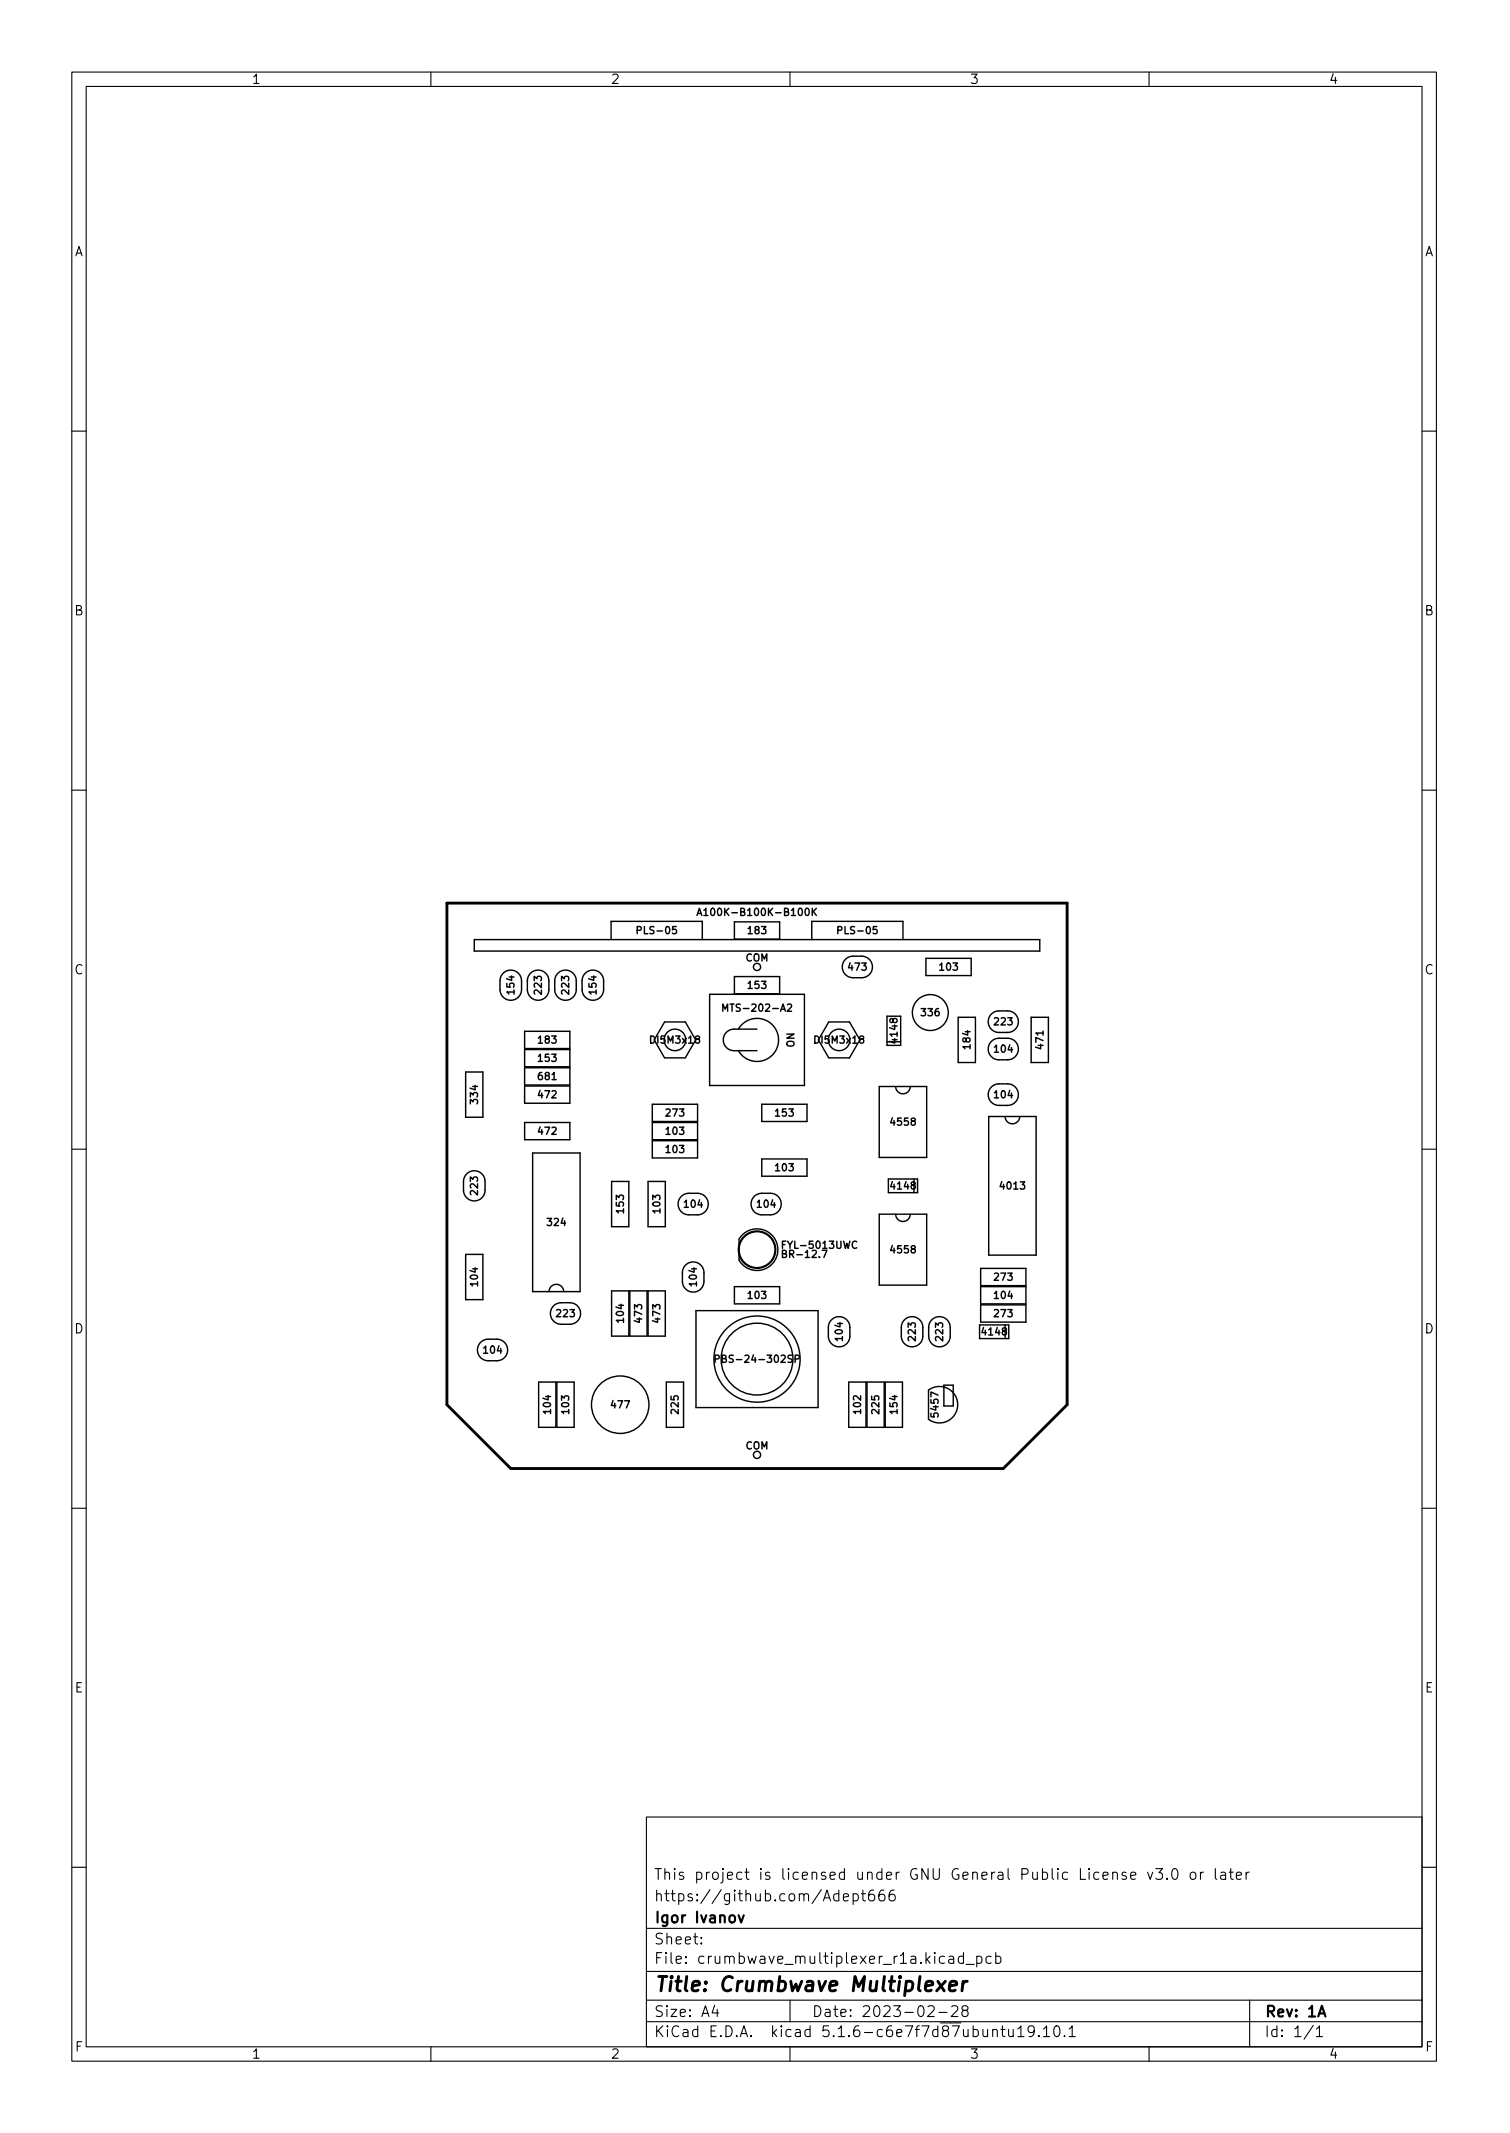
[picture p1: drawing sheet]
<svg xmlns="http://www.w3.org/2000/svg" width="210mm" height="297mm" viewBox="0 0 210 297" stroke-linecap="round" stroke-linejoin="round" font-family="sans-serif">
<defs><g id="words">
<text font-size="2.8" x="91" y="277.3">Title: Crumbwave Multiplexer</text>
<g font-size="2.1">
<text x="91" y="261.8">This project is licensed under GNU General Public License v3.0 or later</text>
<text x="91" y="267.8">Igor Ivanov</text>
<text x="91" y="264.8">https://github.com/Adept666</text>
<text x="91" y="273.5">File: crumbwave_multiplexer_r1a.kicad_pcb</text>
<text x="91" y="270.8">Sheet:</text>
<text x="91" y="280.9">Size: A4</text>
<text x="113" y="280.9">Date: 2023-02-28</text>
<text x="176" y="280.9">Rev: 1A</text>
<text x="91" y="283.7">KiCad E.D.A. kicad 5.1.6-c6e7f7d87ubuntu19.10.1</text>
<text x="176" y="283.7">Id: 1/1</text>
</g>
<g font-size="1.8">
<text x="35" y="11.7">1</text>
<text x="85" y="11.7">2</text>
<text x="135" y="11.7">3</text>
<text x="185" y="11.7">4</text>
<text x="10.3" y="35.7">A</text>
<text x="198.4" y="35.7">A</text>
<text x="10.3" y="85.7">B</text>
<text x="198.4" y="85.7">B</text>
<text x="10.3" y="135.7">C</text>
<text x="198.4" y="135.7">C</text>
<text x="10.3" y="185.7">D</text>
<text x="198.4" y="185.7">D</text>
<text x="10.4" y="235.7">E</text>
<text x="198.4" y="235.7">E</text>
<text x="10.4" y="285.7">F</text>
<text x="35" y="286.7">1</text>
<text x="85" y="286.7">2</text>
<text x="135" y="286.7">3</text>
<text x="185" y="286.7">4</text>
<text x="198.5" y="285.7">F</text>
</g>
<g font-size="1.4">
<text x="89.1" y="130.1">PLS-05</text>
<text x="98.4" y="127.5">A100K-B100K-B100K</text>
<text x="104.2" y="130.1">183</text>
<text x="117" y="130.1">PLS-05</text>
<text x="103.8" y="133.9">COM</text>
<text x="104.2" y="137.7">153</text>
<text x="118.2" y="135.2">473</text>
<text x="130.9" y="135.2">103</text>
<text x="71.6" y="138.4" transform="rotate(-90 71.6 138.4)">154</text>
<text x="75.4" y="138.4" transform="rotate(-90 75.4 138.4)">223</text>
<text x="79.2" y="138.4" transform="rotate(-90 79.2 138.4)">223</text>
<text x="83.1" y="138.4" transform="rotate(-90 83.1 138.4)">154</text>
<text x="101.4" y="140.9">MTS-202-A2</text>
<text x="128.4" y="141.5">336</text>
<text x="138.5" y="142.8">223</text>
<text x="75" y="147.9">153</text>
<text x="75" y="145.3">183</text>
<text x="90.8" y="145.3">DI5M3x18</text>
<text x="110.6" y="145.9" transform="rotate(-90 110.6 145.9)">ON</text>
<text x="113.6" y="145.3">DI5M3x18</text>
<text x="125" y="145.1" transform="rotate(-90 125 145.1)">4148</text>
<text x="135.1" y="146" transform="rotate(-90 135.1 146)">184</text>
<text x="138.5" y="146.6">104</text>
<text x="145.3" y="146" transform="rotate(-90 145.3 146)">471</text>
<text x="66.5" y="153.6" transform="rotate(-90 66.5 153.6)">334</text>
<text x="75" y="152.9">472</text>
<text x="75" y="150.4">681</text>
<text x="92.8" y="155.5">273</text>
<text x="108.1" y="155.5">153</text>
<text x="138.5" y="152.9">104</text>
<text x="75" y="158">472</text>
<text x="92.8" y="158">103</text>
<text x="92.8" y="160.6">103</text>
<text x="124.2" y="156.7">4558</text>
<text x="66.5" y="166.3" transform="rotate(-90 66.5 166.3)">223</text>
<text x="108.1" y="163.1">103</text>
<text x="124.2" y="165.6">4148</text>
<text x="139.4" y="165.6">4013</text>
<text x="76.3" y="170.7">324</text>
<text x="86.9" y="168.8" transform="rotate(-90 86.9 168.8)">153</text>
<text x="91.9" y="168.8" transform="rotate(-90 91.9 168.8)">103</text>
<text x="95.4" y="168.2">104</text>
<text x="105.5" y="168.2">104</text>
<text x="108.6" y="173.9">FYL-5013UWC</text>
<text x="66.5" y="179" transform="rotate(-90 66.5 179)">104</text>
<text x="97" y="179" transform="rotate(-90 97 179)">104</text>
<text x="108.6" y="175.2">BR-12.7</text>
<text x="124.2" y="174.5">4558</text>
<text x="138.5" y="178.3">273</text>
<text x="77.6" y="183.4">223</text>
<text x="86.9" y="184.1" transform="rotate(-90 86.9 184.1)">104</text>
<text x="89.4" y="184.1" transform="rotate(-90 89.4 184.1)">473</text>
<text x="91.9" y="184.1" transform="rotate(-90 91.9 184.1)">473</text>
<text x="104.2" y="180.9">103</text>
<text x="136.9" y="186">4148</text>
<text x="138.5" y="183.4">273</text>
<text x="138.5" y="180.9">104</text>
<text x="67.4" y="188.5">104</text>
<text x="100.6" y="189.8">PBS-24-302SP</text>
<text x="117.3" y="186.6" transform="rotate(-90 117.3 186.6)">104</text>
<text x="127.5" y="186.6" transform="rotate(-90 127.5 186.6)">223</text>
<text x="131.3" y="186.6" transform="rotate(-90 131.3 186.6)">223</text>
<text x="76.7" y="196.8" transform="rotate(-90 76.7 196.8)">104</text>
<text x="79.2" y="196.8" transform="rotate(-90 79.2 196.8)">103</text>
<text x="85.2" y="196.1">477</text>
<text x="94.5" y="196.8" transform="rotate(-90 94.5 196.8)">225</text>
<text x="119.9" y="196.8" transform="rotate(-90 119.9 196.8)">102</text>
<text x="122.4" y="196.8" transform="rotate(-90 122.4 196.8)">225</text>
<text x="125" y="196.8" transform="rotate(-90 125 196.8)">154</text>
<text x="130.7" y="197.2" transform="rotate(-90 130.7 197.2)">5457</text>
<text x="103.8" y="201.8">COM</text>
</g>
</g></defs>
<g fill="none" stroke="#000" stroke-width=".15">
<path d="M10 10h190v277h-190zM12 12h186v273h-186zM60 10v2M110 10v2M160 10v2M10 60h2M198 60h2M10 110h2M198 110h2M10 160h2M198 160h2M10 210h2"/>
<path d="M198 210h2M90 253h108v32h-108zM10 260h2M90 278.5h108M90 274.5h108M90 268.5h108M97.7 270.6v.1l-.1-.1h.1v.1M97.7 269.8v.1h-.1l.1-.1v.1M99.5 279.2l-.3 1.1h.9M99.9 279.8v1M110 278.5v3M117.4 264.2l.8-.1-.1-.3-.4-.1-.3 .2 .1 .7 .2 .1 .4-.1"/>
<path d="M118.8 263.8l.4-.1 .3 .3v.4l-.1 .2-.2 .1-.4-.1M118.8 263.7v1.5M119.9 263.7h.6M120.2 263.2v1.3v.1l.3 .1M121.7 263.2a.59 .59 0 0 0-.8 .7v.5l.2 .2 .4 .1 .2-.1 .1-.5-.1-.2-.5-.1-.3 .3M123.1 263.2a.59 .59 0 0 0-.7 .7v.5l.1 .2 .4 .1 .3-.1v-.5l-.1-.2-.4-.1-.3 .3M124.5 263.2a.59 .59 0 0 0-.7 .7v.5l.1 .2 .5 .1 .2-.1 .1-.5-.2-.2-.4-.1-.3 .3M129.2 279.5l.2-.2 .5 .1a.41 .41 0 0 1 .1 .6l-.8 .8h.9M132.2 272.5l.1-.1 .4 .1 .1 .9M132.5 279.5l.2-.2 .5 .1a.41 .41 0 0 1 .1 .6l-.9 .8h1M132.8 272.8h-.5a.29 .29 0 0 0-.2 .3 .29 .29 0 0 0 .2 .3l.5-.1M134.2 272.5l-.5-.1-.3 .3v.4l.2 .2 .1 .1 .5-.1"/>
<path d="M134.2 271.9v1.5M134.2 280l-.1-.1a.31 .31 0 0 1-.2-.3 .31 .31 0 0 1 .3-.3l.5 .1a.31 .31 0 0 1 .1 .3 .31 .31 0 0 1-.3 .3h-.3l-.3 .2 .1 .5 .2 .1h.3l.3-.3-.1-.4-.2-.1M134.5 273.6h1.2M136 272.5l.4-.1 .3 .3v.4l-.1 .2-.2 .1-.4-.1M136 272.4v1.5M138 272.5l-.4-.1-.3 .3v.4l.1 .2 .2 .1 .4-.1M138.7 272.5l.4-.1 .3 .3v.4l-.2 .2-.1 .1-.4-.1M138.7 271.9v1.5M157.4 261.2l.8-.1-.1-.3-.4-.1-.3 .2 .1 .7 .2 .1 .4-.1M159.8 260.7l.4 1 .3-1M160.9 260.2h1l-.5 .6a.41 .41 0 0 1 .5 .3v.3l-.2 .2-.5 .1-.3-.1M162.5 261.6h.1l-.1 .1-.1-.1h.1v.1"/>
<path d="M163.3 260.4a.36 .36 0 0 1 .4-.2 .36 .36 0 0 1 .2 .3 .77 .77 0 0 1-.4 1.2 .91 .91 0 0 1-.2-1.3zM165.9 260.8a.41 .41 0 0 1 .6 .2v.4a.41 .41 0 0 1-.4 .3 .41 .41 0 0 1-.4-.3v-.4zM167.2 260.7v1M167.6 260.7l-.3 .1-.1 .2M169.2 260.2v1.3l.2 .2M170 260.8l.2-.1 .4 .1 .1 .9M170.7 261.1h-.5a.29 .29 0 0 0-.3 .3 .29 .29 0 0 0 .3 .3l.5-.1M171.2 260.7h.5M171.4 260.2v1.3v.1l.3 .1M172.2 261.2l.7-.1-.1-.3-.4-.1-.2 .2v.7l.2 .1 .4-.1M173.5 260.7v1M173.9 260.7l-.2 .1-.2 .2"/>
<path d="M174 278.5v6.5M198 260h2M60 285v2M90 281.5h108M110 285v2M130.7 280.2h1.2M138.2 282.8a.37 .37 0 0 1 .7 0v.8M139.4 282.6h.5M139.6 282.1v1.3l.1 .1 .2 .1M140.4 282.6l.1 .9a.41 .41 0 0 0 .6 0M141.1 282.6v1M141.7 282.5l.5-.4v1.5"/>
<path d="M141.7 283.6h.9M144 282.8l-.3 .2h-.4l-.1-.2v-.4l.1-.2 .4-.1 .2 .2a.99 .99 0 0 1-.3 1.3h-.3M144.7 283.5v.1l-.1-.1h.1v.1M145.3 282.5l.4-.4v1.5M145.3 283.6h.9M146.9 282.2a.36 .36 0 0 1 .6 .2 .77 .77 0 0 1-.4 1.2 1 1 0 0 1-.2-1.4zM148.2 283.5h.1l-.1 .1v-.1v.1M148.9 282.5l.4-.4v1.5M148.9 283.6h.8M160 285v2M182.9 282l-1.3 2M183.3 282.5l.4-.4v1.5"/>
<path d="M183.3 283.6h.9"/>
</g>
<path d="M102.8 266.7l.4 1 .4-1M183.6 280.8l.5-1.5 .5 1.5" fill="none" stroke="#000" stroke-width=".3"/>
<path d="M62.2 125.8h86.4v69.8l-8.9 8.9h-68.6l-8.9-8.9zM130.6 275.9l.9 1.3M131.6 275.9l-1.2 1.3M132.2 276.6l1-.2-.1-.4-.1-.1-.6 .1-.1 .2-.1 .8v.1l.2 .1 .6-.1M134.1 275.9l-.2 1.3M134.7 275.9a.59 .59 0 0 0-.6 .4" fill="none" stroke="#000" stroke-width=".4"/>
<g fill="none" stroke="#000" stroke-width=".2">
<path d="M66 130.8h78.8v1.6h-78.8zM70.1 135.5a1.5 1.5 0 0 1 1.6-.3 1.5 1.5 0 0 1 .9 1.4v1.2a1.5 1.5 0 0 1-1.5 1.5 1.5 1.5 0 0 1-1.5-1.5v-1.5zM73.9 135.5a1.5 1.5 0 0 1 1.6-.3 1.5 1.5 0 0 1 .9 1.4v1.2a1.5 1.5 0 0 1-1.5 1.5 1.5 1.5 0 0 1-1.5-1.5l.1-1.5zM77.7 135.5a1.5 1.5 0 0 1 1.6-.3 1.5 1.5 0 0 1 .9 1.4v1.2a1.5 1.5 0 0 1-1.5 1.5 1.5 1.5 0 0 1-1.5-1.5l.1-1.5zM81.5 135.5a1.5 1.5 0 0 1 1.6-.3 1.5 1.5 0 0 1 1 1.4v1.2a1.5 1.5 0 0 1-1.5 1.5 1.5 1.5 0 0 1-1.6-1.5l.1-1.5zM85.1 130.8v-2.5h12.7v2.5M97.1 127.5l.3-1 .3 1M97.1 127.2h.5M98.8 138.5h13.2v12.7h-13.2zM102.3 136h6.3v2.4h-6.3zM102.3 128.4h6.3v2.4h-6.3zM109.6 139.9l.4-.1 .2 .3-.6 .7h.6"/>
<path d="M113 130.8v-2.5h12.7v2.5M113.1 126.5v1M113.2 126.9l.5 .6M113.7 126.5l-.6 .6M117.7 133.6l.8-.4h1.5a1.5 1.5 0 0 1 1.5 1.5 1.5 1.5 0 0 1-1.5 1.5h-1.2a1.5 1.5 0 0 1-1.4-1 1.5 1.5 0 0 1 .3-1.6zM128.9 133.5h6.3v2.4h-6.3zM64.8 149.3h2.4v6.3h-2.4zM73 151.2h6.4v2.4h-6.4zM73 143.6h6.4v2.4h-6.4zM73 146.2h6.4v2.4h-6.4zM73 148.7h6.4v2.4h-6.4zM73 156.3h6.4v2.4h-6.4z"/>
<path d="M90.8 153.8h6.3v2.4h-6.3zM90.8 156.3h6.3v2.4h-6.3zM90.8 158.9h6.3v2.4h-6.3zM92.5 142.3h2.9l1.5 2.5-1.5 2.5h-2.9l-1.4-2.5zM100.6 140.8v-1l.4 .7 .3-.7v1M102.8 143.3a3 3 0 0 1 4.5-.8 3 3 0 0 1 0 4.6 3 3 0 0 1-4.5-.8M105.4 143.3h-3.2a1.5 1.5 0 0 0-1.5 1.5 1.5 1.5 0 0 0 1.5 1.5h3.2M106.1 153.8h6.3v2.4h-6.3zM115.4 142.3h2.9l1.4 2.5-1.4 2.5h-2.9l-1.4-2.5zM122.4 151.3h6.6v9.9h-6.6zM123.5 141.5h1.9v4.1h-1.9zM124.7 151.3a1.02 1.02 0 0 0 1 1 1.02 1.02 0 0 0 1-1"/>
<path d="M133.4 141.7h2.4v6.3h-2.4zM137.7 155.5h6.6v19.3h-6.6zM138 141.2l.8-.4h1.5a1.5 1.5 0 0 1 1.5 1.5 1.5 1.5 0 0 1-1.5 1.5h-1.2a1.5 1.5 0 0 1-1.4-.9 1.5 1.5 0 0 1 .3-1.7zM138 145l.8-.4h1.5a1.5 1.5 0 0 1 1.5 1.5 1.5 1.5 0 0 1-1.5 1.5h-1.2a1.5 1.5 0 0 1-1.4-.9 1.5 1.5 0 0 1 .3-1.7zM138 151.4l.8-.4 1.5-.1a1.5 1.5 0 0 1 1.5 1.5 1.5 1.5 0 0 1-1.5 1.5h-1.2a1.5 1.5 0 0 1-1.4-.9 1.5 1.5 0 0 1 .3-1.6zM140 155.5a1.02 1.02 0 0 0 1 1 1.02 1.02 0 0 0 1-1M143.6 141.7h2.4v6.3h-2.4zM64.8 174.7h2.4v6.3h-2.4zM65 163.5a1.5 1.5 0 0 1 1.6-.3 1.5 1.5 0 0 1 .9 1.3v1.2a1.5 1.5 0 0 1-1.5 1.5 1.5 1.5 0 0 1-1.5-1.5l.1-1.4zM74.2 160.6h6.6v19.3h-6.6zM76.5 179.9a1.02 1.02 0 0 1 1-1 1.02 1.02 0 0 1 1 1M85.2 164.5h2.4v6.3h-2.4z"/>
<path d="M85.2 179.8h2.4v6.3h-2.4zM87.7 179.8h2.4v6.3h-2.4zM90.2 179.8h2.4v6.3h-2.4zM90.2 164.5h2.4v6.3h-2.4zM94.9 166.6l.8-.4h1.4a1.5 1.5 0 0 1 1.5 1.5 1.5 1.5 0 0 1-1.5 1.5h-1.2a1.5 1.5 0 0 1-1.4-.9 1.5 1.5 0 0 1 .4-1.7zM95.5 176.2a1.5 1.5 0 0 1 1.6-.3 1.5 1.5 0 0 1 .9 1.3v1.2a1.5 1.5 0 0 1-1.5 1.5 1.5 1.5 0 0 1-1.5-1.5v-1.4zM102.3 179.2h6.3v2.4h-6.3zM103.3 172a2.9 2.9 0 0 1 4.3 .1 2.9 2.9 0 0 1-.5 4.3 2.9 2.9 0 0 1-4.2-.9v-2.9zM105 166.6l.8-.4h1.5a1.5 1.5 0 0 1 1.5 1.5 1.5 1.5 0 0 1-1.5 1.5h-1.2a1.5 1.5 0 0 1-1.4-.9 1.5 1.5 0 0 1 .3-1.7zM106.1 161.4h6.3v2.4h-6.3zM114.5 174.1h.6l-.4 1M119.3 172.9a.47 .47 0 0 0-.7 .4 .47 .47 0 0 0 .5 .5l.2-.1"/>
<path d="M122.4 169.1h6.6v9.9h-6.6zM123.7 164.2h4.1v1.9h-4.1zM124.7 169.1a1.02 1.02 0 0 0 1 1 1.02 1.02 0 0 0 1-1M136.5 179.2h6.4v2.4h-6.4zM136.5 176.6h6.4v2.4h-6.4zM66.9 186.9l.8-.4h1.5a1.5 1.5 0 0 1 1.5 1.5 1.5 1.5 0 0 1-1.5 1.5h-1.2a1.5 1.5 0 0 1-1.4-.9 1.5 1.5 0 0 1 .3-1.7zM75 192.5h2.4v6.3h-2.4zM77.1 181.9l.8-.5h1.4a1.5 1.5 0 0 1 1.5 1.5 1.5 1.5 0 0 1-1.5 1.5h-1.2a1.5 1.5 0 0 1-1.3-.9 1.5 1.5 0 0 1 .3-1.6zM77.5 192.5h2.4v6.3h-2.4zM92.8 192.5h2.4v6.3h-2.4zM96.9 182.5h17v13.5h-17zM99.6 189.2h.5v-.1v-.3l-.5-.1v1"/>
<path d="M110.7 189.2h.5l.1-.1-.1-.3-.5-.1v1M115.8 183.8a1.5 1.5 0 0 1 1.6-.3 1.5 1.5 0 0 1 .9 1.4v1.2a1.5 1.5 0 0 1-1.5 1.5 1.5 1.5 0 0 1-1.5-1.5l.1-1.5zM118.2 192.5h2.4v6.3h-2.4zM120.7 192.5h2.4v6.3h-2.4zM123.3 192.5h2.4v6.3h-2.4zM125.9 183.8a1.5 1.5 0 0 1 1.7-.3 1.5 1.5 0 0 1 .9 1.4v1.2a1.5 1.5 0 0 1-1.5 1.5 1.5 1.5 0 0 1-1.5-1.5v-1.5zM129.3 193.6a2.54 2.54 0 0 1 3.4 .3 2.54 2.54 0 0 1 0 3.4 2.54 2.54 0 0 1-3.4 .3zM129.7 183.8a1.5 1.5 0 0 1 1.7-.3 1.5 1.5 0 0 1 .9 1.4v1.2a1.5 1.5 0 0 1-1.5 1.5 1.5 1.5 0 0 1-1.5-1.5v-1.5zM131.4 192.9h1.3v2.9h-1.3zM136.4 184.5h4.1v1.9h-4.1zM136.5 181.7h6.4v2.4h-6.4z"/>
<circle cx="105.4" cy="134.7" r=".5"/>
<circle cx="94" cy="144.8" r="1.5"/>
<circle cx="116.8" cy="144.8" r="1.5"/>
<circle cx="129.5" cy="141" r="2.5"/>
<circle cx="105.4" cy="174" r="2.5"/>
<circle cx="105.4" cy="174" r="2.6"/>
<circle cx="86.4" cy="195.6" r="4"/>
<circle cx="105.4" cy="189.3" r="6"/>
<circle cx="105.4" cy="189.3" r="5"/>
<circle cx="105.4" cy="202.6" r=".5"/>
</g>
<use href="#words"/>
</svg>
